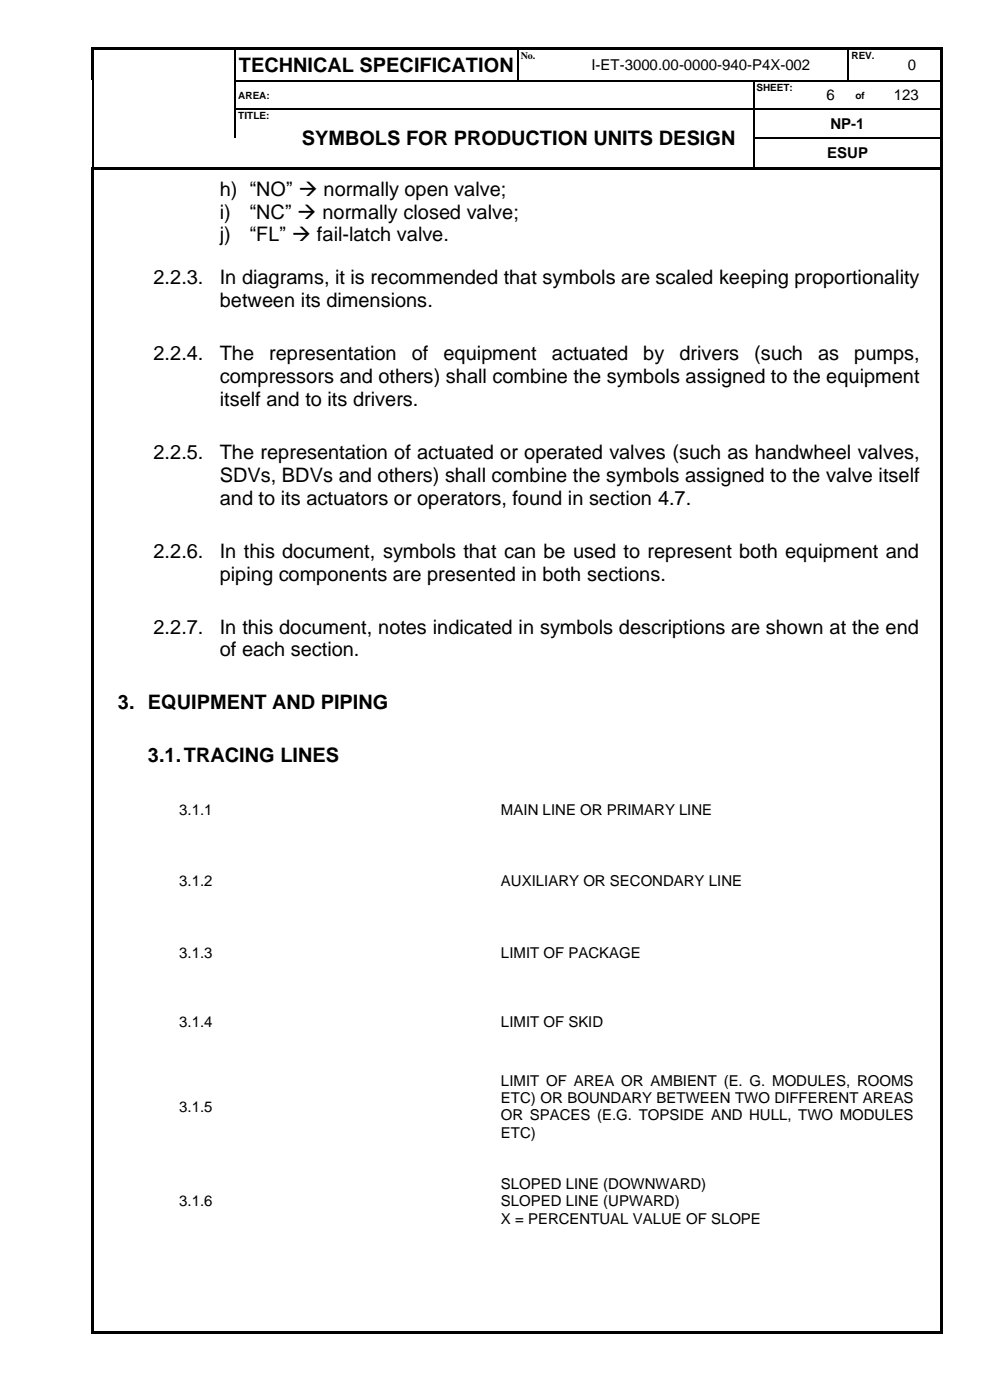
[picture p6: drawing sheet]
<svg xmlns="http://www.w3.org/2000/svg" width="210mm" height="297mm" viewBox="0 0 210 297" stroke-linecap="round" stroke-linejoin="round" font-family="sans-serif">
<defs><g id="words">
<g font-size="4.2">
<text x="50.6" y="15.3">TECHNICAL SPECIFICATION</text>
<text x="64" y="30.9">SYMBOLS FOR PRODUCTION UNITS DESIGN</text>
<text x="46.6" y="41.5">h) “NO” → normally open valve;</text>
<text x="46.6" y="46.4">i)</text>
<text x="53" y="46.4">“NC” → normally closed valve;</text>
<text x="46.6" y="51.2">j)</text>
<text x="53" y="51.2">“FL” → fail-latch valve.</text>
<text x="32.6" y="60.3">2.2.3.</text>
<text x="46.6" y="60.3">In diagrams, it is recommended that symbols are scaled keeping proportionality</text>
<text x="46.6" y="65.2">between its dimensions.</text>
<text x="32.6" y="76.4">2.2.4.</text>
<text x="46.6" y="76.4">The</text>
<text x="57.1" y="76.4">representation</text>
<text x="87.3" y="76.4">of</text>
<text x="94.1" y="76.4">equipment</text>
<text x="117.1" y="76.4">actuated</text>
<text x="136.5" y="76.4">by</text>
<text x="144.1" y="76.4">drivers</text>
<text x="160" y="76.4">(such</text>
<text x="173.5" y="76.4">as</text>
<text x="181.2" y="76.4">pumps,</text>
<text x="46.6" y="81.3">compressors and others) shall combine the symbols assigned to the equipment</text>
<text x="46.6" y="86.2">itself and to its drivers.</text>
<text x="32.6" y="97.4">2.2.5.</text>
<text x="46.6" y="97.4">The representation of actuated or operated valves (such as handwheel valves,</text>
<text x="46.6" y="102.3">SDVs, BDVs and others) shall combine the symbols assigned to the valve itself</text>
<text x="46.6" y="107.1">and to its actuators or operators, found in section 4.7.</text>
<text x="32.6" y="118.3">2.2.6.</text>
<text x="46.6" y="118.3">In this document, symbols that can be used to represent both equipment and</text>
<text x="46.6" y="123.2">piping components are presented in both sections.</text>
<text x="32.6" y="134.4">2.2.7.</text>
<text x="46.6" y="134.4">In this document, notes indicated in symbols descriptions are shown at the end</text>
<text x="46.6" y="139.3">of each section.</text>
<text x="25" y="150.5">3. EQUIPMENT AND PIPING</text>
<text x="31.4" y="161.7">3.1.TRACING LINES</text>
</g>
<g font-size="3.2">
<text x="125.5" y="14.9">I-ET-3000.00-0000-940-P4X-002</text>
<text x="192.6" y="14.9">0</text>
<text x="175.3" y="21.3">6</text>
<text x="189.6" y="21.3">123</text>
<text x="176.2" y="27.3">NP-1</text>
<text x="175.5" y="33.6">ESUP</text>
<text x="38" y="173">3.1.1</text>
<text x="106.3" y="173">MAIN LINE OR PRIMARY LINE</text>
<text x="38" y="187.9">3.1.2</text>
<text x="106.3" y="187.9">AUXILIARY OR SECONDARY LINE</text>
<text x="38" y="203.2">3.1.3</text>
<text x="106.3" y="203.2">LIMIT OF PACKAGE</text>
<text x="38" y="217.8">3.1.4</text>
<text x="106.3" y="217.8">LIMIT OF SKID</text>
<text x="106.3" y="230.5">LIMIT OF AREA OR AMBIENT (E. G. MODULES, ROOMS</text>
<text x="38" y="235.9">3.1.5</text>
<text x="106.3" y="234.1">ETC) OR BOUNDARY BETWEEN TWO DIFFERENT AREAS</text>
<text x="106.3" y="237.7">OR SPACES (E.G. TOPSIDE AND HULL, TWO MODULES</text>
<text x="106.3" y="241.4">ETC)</text>
<text x="38" y="256">3.1.6</text>
<text x="106.3" y="252.3">SLOPED LINE (DOWNWARD)</text>
<text x="106.3" y="256">SLOPED LINE (UPWARD)</text>
<text x="106.3" y="259.7">X = PERCENTUAL VALUE OF SLOPE</text>
</g>
<g font-size="2.1">
<text x="110.5" y="12.5">No.</text>
<text x="180.6" y="12.5">REV.</text>
<text x="50.6" y="20.9">AREA:</text>
<text x="160.5" y="19.3">SHEET:</text>
<text x="181.5" y="20.9">of</text>
<text x="50.6" y="25.2">TITLE:</text>
</g>
</g></defs>
<g fill="#000">
<path d="M19.3 10h.6v.5h-.6z" fill-rule="evenodd"/>
<path d="M19.3 10h.6v.5h-.6z" fill-rule="evenodd"/>
<path d="M19.3 10.5h.6v6.5h-.6z" fill-rule="evenodd"/>
<path d="M19.6 17h.3v.3h-.3z" fill-rule="evenodd"/>
<path d="M19.9 10h29.9v.5h-29.9z" fill-rule="evenodd"/>
<path d="M49.8 10.5h.2z" fill-rule="evenodd"/>
<path d="M49.8 10h.5v.5h-.5z" fill-rule="evenodd"/>
<path d="M49.8 17h.2v.3h-.2z" fill-rule="evenodd"/>
<path d="M50.3 10h59.5v.5h-59.5z" fill-rule="evenodd"/>
<path d="M109.8 10.5h.3z" fill-rule="evenodd"/>
<path d="M109.8 10h.5v.5h-.5z" fill-rule="evenodd"/>
<path d="M109.8 17h.3v.3h-.3z" fill-rule="evenodd"/>
<path d="M110.3 10h7.2v.5h-7.2z" fill-rule="evenodd"/>
<path d="M117.5 10h.5v.5h-.5z" fill-rule="evenodd"/>
<path d="M117.5 17h.2v.3h-.2z" fill-rule="evenodd"/>
<path d="M118 10h61.9v.5h-61.9z" fill-rule="evenodd"/>
<path d="M159.8 17h.3v.3h-.3z" fill-rule="evenodd"/>
<path d="M172.5 17h.3v.3h-.3z" fill-rule="evenodd"/>
<path d="M179.9 10.5h.2z" fill-rule="evenodd"/>
<path d="M179.9 10h.5v.5h-.5z" fill-rule="evenodd"/>
<path d="M179.9 17h.2v.3h-.2z" fill-rule="evenodd"/>
<path d="M180.1 17h.3v.3h-.3z" fill-rule="evenodd"/>
<path d="M180.4 10h7.1v.5h-7.1z" fill-rule="evenodd"/>
<path d="M185 17h.2v.3h-.2z" fill-rule="evenodd"/>
<path d="M187.5 10h.5v.5h-.5z" fill-rule="evenodd"/>
<path d="M187.5 17h.2v.3h-.2z" fill-rule="evenodd"/>
<path d="M188 10h11.6v.5h-11.6z" fill-rule="evenodd"/>
<path d="M199.6 10h.5v.5h-.5z" fill-rule="evenodd"/>
<path d="M199.6 10h.5v.5h-.5z" fill-rule="evenodd"/>
<path d="M199.6 10.5h.5v6.5h-.5z" fill-rule="evenodd"/>
<path d="M199.6 17h.5v.3h-.5z" fill-rule="evenodd"/>
<path d="M19.5 35.4h.5v.6h-.5z" fill-rule="evenodd"/>
<path d="M19.5 35.4h.5v.5h-.5z" fill-rule="evenodd"/>
<path d="M19.6 23h.3v.2h-.3z" fill-rule="evenodd"/>
<path d="M19.6 29.2h.3v.3h-.3z" fill-rule="evenodd"/>
<path d="M20 35.4h.5v.5h-.5z" fill-rule="evenodd"/>
<path d="M20.5 35.4h29.4v.5h-29.4z" fill-rule="evenodd"/>
<path d="M49.8 23h.2v.2h-.2z" fill-rule="evenodd"/>
<path d="M49.9 35.4h.5v.5h-.5z" fill-rule="evenodd"/>
<path d="M50.4 35.4h9.8v.5h-9.8z" fill-rule="evenodd"/>
<path d="M60.2 23h.3v.2h-.3z" fill-rule="evenodd"/>
<path d="M60.2 35.4h.6v.5h-.6z" fill-rule="evenodd"/>
<path d="M60.8 35.4h99v.5h-99z" fill-rule="evenodd"/>
<path d="M159.8 23h.3v.2h-.3z" fill-rule="evenodd"/>
<path d="M159.8 29.2h.3v.3h-.3z" fill-rule="evenodd"/>
<path d="M159.8 35.4h.6v.5h-.6z" fill-rule="evenodd"/>
<path d="M160.4 35.4h39.2v.5h-39.2z" fill-rule="evenodd"/>
<path d="M172.5 23h.3v.2h-.3z" fill-rule="evenodd"/>
<path d="M180 23h.2v.2h-.2z" fill-rule="evenodd"/>
<path d="M185 23h.2v.2h-.2z" fill-rule="evenodd"/>
<path d="M199.6 17.3h.5v5.7h-.5z" fill-rule="evenodd"/>
<path d="M199.6 23h.5v.2h-.5z" fill-rule="evenodd"/>
<path d="M199.6 23.2h.5v6h-.5z" fill-rule="evenodd"/>
<path d="M199.6 29.2h.5v.3h-.5z" fill-rule="evenodd"/>
<path d="M199.6 29.5h.5v5.9h-.5z" fill-rule="evenodd"/>
<path d="M199.6 35.4h.5v.6h-.5z" fill-rule="evenodd"/>
<path d="M19.5 36h.5v246.5h-.5z" fill-rule="evenodd"/>
<path d="M19.5 282.5h.5v.5h-.5z" fill-rule="evenodd"/>
<path d="M19.5 282.5h.5v.5h-.5z" fill-rule="evenodd"/>
<path d="M20 282.5h179.6v.5h-179.6z" fill-rule="evenodd"/>
<path d="M199.6 36h.5v246.5h-.5z" fill-rule="evenodd"/>
<path d="M199.6 282.5h.5v.5h-.5z" fill-rule="evenodd"/>
<path d="M199.6 282.5h.5v.5h-.5z" fill-rule="evenodd"/>
</g>
<g fill="none" stroke="#000" stroke-width=".25">
<path d="M19.7 17.3v5.7M49.9 10.5v6.5M49.9 17.3v5.7M50 17.1h59.8M110 10.5v6.5M110.1 17.1h7.4M117.7 17.1h42.1M160 17.3v5.7M160.1 17.1h12.4M172.8 17.1h7.1M180 10.5v6.5M180.4 17.1h4.6"/>
<path d="M185.2 17.1h2.3M187.7 17.1h11.9M19.7 23.2v6M19.7 29.5v5.9M49.9 23.2v6M50 23.1h10.2M60.5 23.1h99.3M160 23.2v6M160 29.5v5.9M160.1 23.1h12.4M160.1 29.3h39.5M172.8 23.1h7.2"/>
<path d="M180.2 23.1h4.8M185.2 23.1h14.4"/>
</g>
<use href="#words"/>
</svg>
